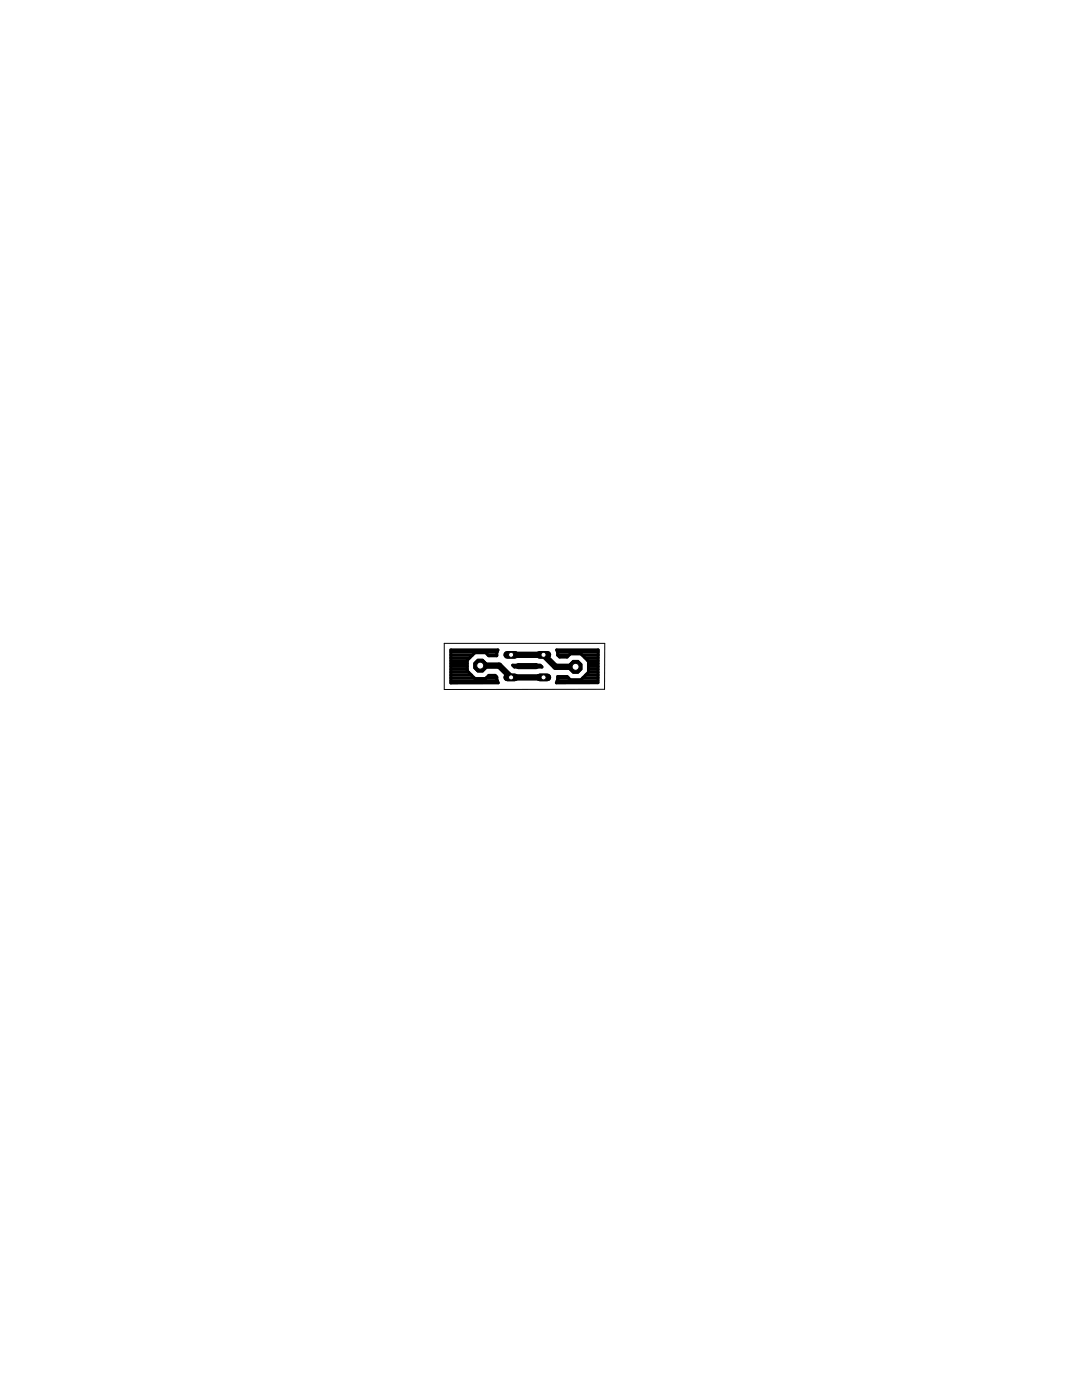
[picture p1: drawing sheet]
<svg xmlns="http://www.w3.org/2000/svg" width="216mm" height="279mm" viewBox="0 0 216 279" stroke-linecap="round" stroke-linejoin="round" font-family="sans-serif">
<path d="M95.8 132.8h3.8l2.4 2.4h6.5M102 130.7h6.5l2.3 2.4h4.1" fill="none" stroke="#000" stroke-width="1.3"/>
<g fill="none" stroke="#000" stroke-width=".61">
<path d="M90 129.7h9.4l-.3 .6v.6h-1.6l-.6-.6h-2.1l-1.6 1.5v2.1l1.6 1.5h2.1l.6-.6h1.3l.3 .3v.5l.3 .7h-9.4zM90 135.9h9.3M90 135.3h4.6M90 134.7h4.1M90 134.2h3.5M90 133.6h3.2M90 133h3.2M90 132.4h3.2M90 131.8h3.2M90 131.3h3.7M90 130.7h4.3M90 130.1h9.2"/>
<path d="M97 135.3h2.1M97.3 130.7h1.8M102.3 132.8l4.7-.2 .8 .2 .3 .3-4.7 .1-.7-.1zM102.6 133h5.4M111.1 129.7h8.3l-.1 6.5-8.3 .1 .3-.7v-.6h1.9l.6 .7h2.1l1.5-1.6v-2.1l-1.5-1.5h-2.1l-.6 .6h-1.5l-.4-.3zM111.2 135.9h8.1M111.3 130.1h8.1M111.3 135.3h2.1M111.3 130.7h2.3M116.1 130.7h3.3M116.3 135.3h3M116.7 131.3h2.6"/>
<path d="M116.9 134.7h2.4M117.3 131.8h2M117.4 134.2h1.9M117.4 133.6h1.9M117.4 133h1.9M117.4 132.4h1.9"/>
</g>
<circle cx="114.9" cy="133.1" r="1.38" fill="#000" stroke="#000" stroke-width=".2"/>
<circle cx="114.9" cy="133.1" r=".7" fill="#fff" stroke="#000" stroke-width=".2"/>
<circle cx="95.8" cy="132.8" r="1.38" fill="#000" stroke="#000" stroke-width=".2"/>
<circle cx="95.8" cy="132.8" r=".7" fill="#fff" stroke="#000" stroke-width=".2"/>
<path d="M101.2 130.7h1.5" fill="none" stroke="#000" stroke-width="1.5"/>
<circle cx="102" cy="130.7" r=".51" fill="#fff" stroke="#000" stroke-width=".2"/>
<path d="M101.2 135.2h1.5" fill="none" stroke="#000" stroke-width="1.5"/>
<circle cx="102" cy="135.2" r=".51" fill="#fff" stroke="#000" stroke-width=".2"/>
<path d="M107.7 130.7h1.5" fill="none" stroke="#000" stroke-width="1.5"/>
<circle cx="108.5" cy="130.7" r=".51" fill="#fff" stroke="#000" stroke-width=".2"/>
<path d="M107.7 135.2h1.5" fill="none" stroke="#000" stroke-width="1.5"/>
<circle cx="108.5" cy="135.2" r=".51" fill="#fff" stroke="#000" stroke-width=".2"/>
<circle cx="114.9" cy="133.1" r="1.38" fill="#000" stroke="#000" stroke-width=".2"/>
<circle cx="114.9" cy="133.1" r=".7" fill="#fff" stroke="#000" stroke-width=".2"/>
<circle cx="95.8" cy="132.8" r="1.38" fill="#000" stroke="#000" stroke-width=".2"/>
<circle cx="95.8" cy="132.8" r=".7" fill="#fff" stroke="#000" stroke-width=".2"/>
<path d="M101.2 130.7h1.5" fill="none" stroke="#000" stroke-width="1.5"/>
<circle cx="102" cy="130.7" r=".51" fill="#fff" stroke="#000" stroke-width=".2"/>
<path d="M101.2 135.2h1.5" fill="none" stroke="#000" stroke-width="1.5"/>
<circle cx="102" cy="135.2" r=".51" fill="#fff" stroke="#000" stroke-width=".2"/>
<path d="M107.7 130.7h1.5" fill="none" stroke="#000" stroke-width="1.5"/>
<circle cx="108.5" cy="130.7" r=".51" fill="#fff" stroke="#000" stroke-width=".2"/>
<path d="M107.7 135.2h1.5" fill="none" stroke="#000" stroke-width="1.5"/>
<circle cx="108.5" cy="135.2" r=".51" fill="#fff" stroke="#000" stroke-width=".2"/>
<path d="M88.6 128.4h32.1l-.1 9.2h-32z" fill="none" stroke="#000" stroke-width=".2"/>
</svg>
